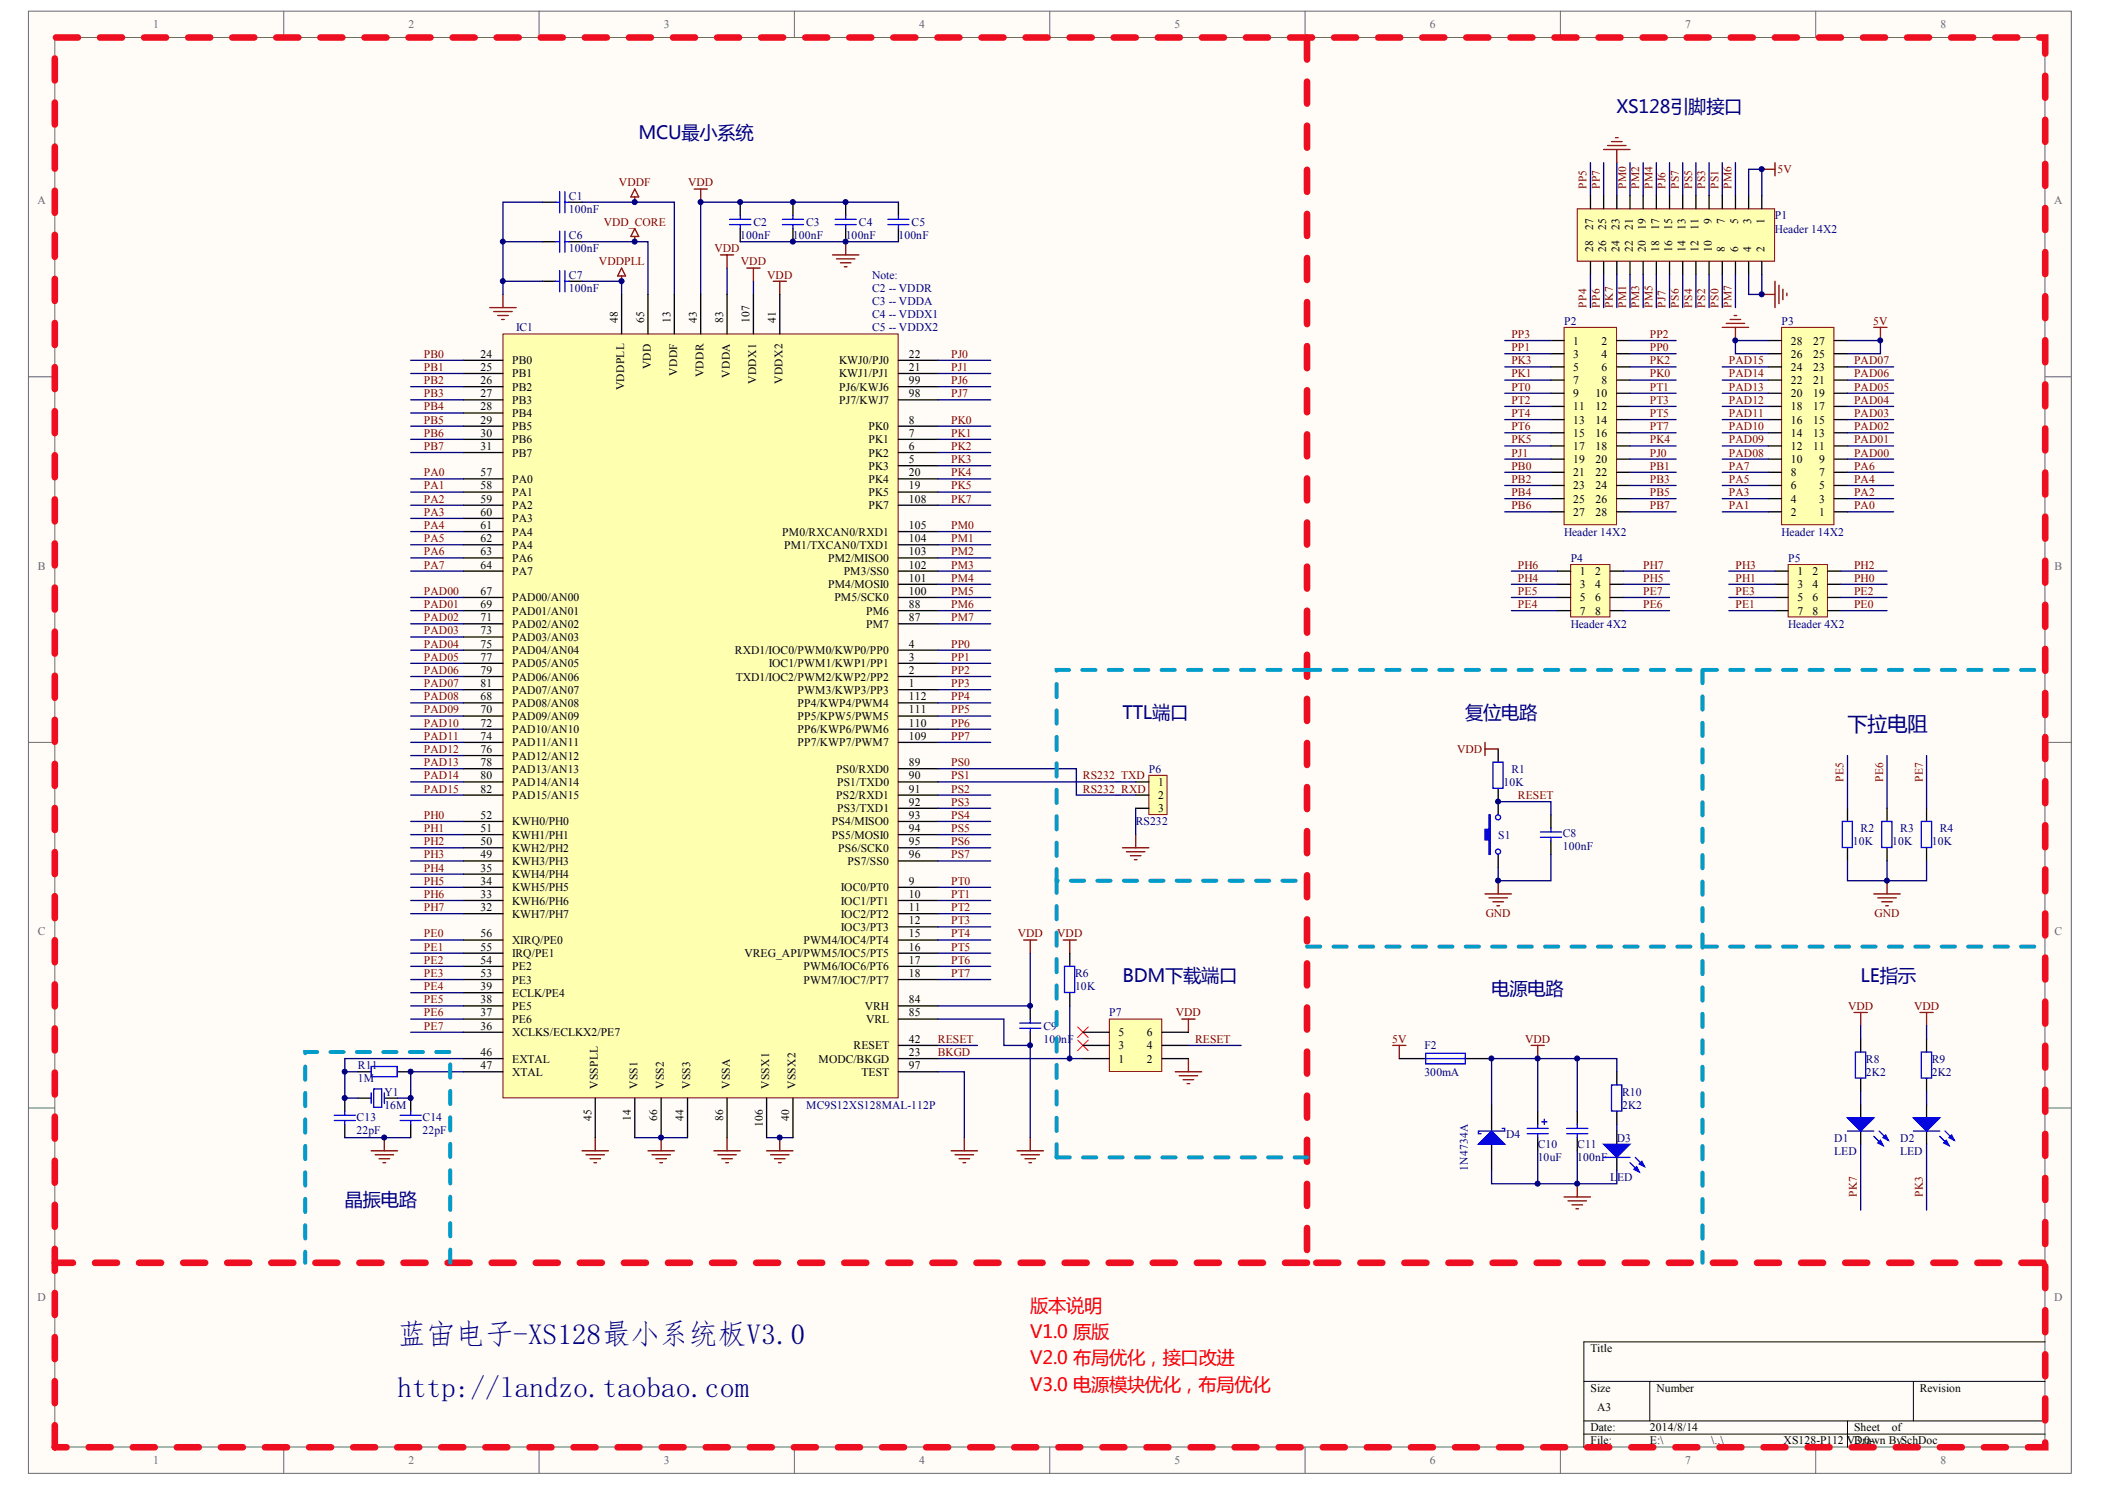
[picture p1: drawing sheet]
<svg xmlns="http://www.w3.org/2000/svg" width="297mm" height="210mm" viewBox="0 0 297 210" stroke-linecap="round" stroke-linejoin="round" font-family="sans-serif">
<defs><g id="words">
<g font-size="4.1" fill="#000080">
<text x="56.1" y="189.6">蓝宙电子-S2最小系统板V.</text>
<text x="74.6" y="189.6">X18</text>
<text x="107.4" y="189.6">30</text>
<text x="56.1" y="197.1">ht:/adotoa.o</text>
<text x="58.2" y="197.1">tp/lnz.abocm</text>
</g>
<text font-size="2.9" fill="#000080" x="260.7" y="103.1">下拉电阻</text>
<g font-size="2.6" fill="#000080">
<text x="228.1" y="15.9">XS128引脚接口</text>
<text x="90.1" y="19.6">MCU最小系统</text>
<text x="158.4" y="101.4">TTL端口</text>
<text x="206.8" y="101.4">复位电路</text>
<text x="158.4" y="138.6">BDM下载端口</text>
<text x="210.5" y="140.4">电源电路</text>
<text x="262.6" y="138.6">LE指示</text>
<text x="48.7" y="170.1">晶振电路</text>
</g>
<g font-size="2.6" fill="#f00">
<text x="145.4" y="185">版本说明</text>
<text x="145.4" y="188.7">V1.0 原版</text>
<text x="145.4" y="192.4">V2.0 布局优化，接口改进</text>
<text x="145.4" y="196.2">V3.0 电源模块优化，布局优化</text>
</g>
<g font-size="1.6" fill="#696969">
<text x="21.6" y="4">1</text>
<text x="57.7" y="4">2</text>
<text x="93.7" y="4">3</text>
<text x="129.7" y="4">4</text>
<text x="165.7" y="4">5</text>
<text x="201.8" y="4">6</text>
<text x="237.8" y="4">7</text>
<text x="273.8" y="4">8</text>
<text x="5.3" y="28.8">A</text>
<text x="289.9" y="28.8">A</text>
<text x="5.3" y="80.4">B</text>
<text x="289.9" y="80.4">B</text>
<text x="5.3" y="132">C</text>
<text x="289.9" y="132">C</text>
<text x="5.3" y="183.5">D</text>
<text x="289.9" y="183.5">D</text>
<text x="21.6" y="206.6">1</text>
<text x="57.7" y="206.6">2</text>
<text x="93.7" y="206.6">3</text>
<text x="129.7" y="206.6">4</text>
<text x="165.7" y="206.6">5</text>
<text x="201.8" y="206.6">6</text>
<text x="237.8" y="206.6">7</text>
<text x="273.8" y="206.6">8</text>
</g>
<g font-size="1.6" fill="#000080">
<text x="80.3" y="28.2">C1</text>
<text x="80.3" y="33.7">C6</text>
<text x="80.3" y="35.6">100nF</text>
<text x="80.3" y="30">100nF</text>
<text x="104.5" y="33.7">100nF</text>
<text x="106.3" y="31.9">C2</text>
<text x="111.9" y="33.7">100nF</text>
<text x="113.8" y="31.9">C3</text>
<text x="119.3" y="33.7">100nF</text>
<text x="121.2" y="31.9">C4</text>
<text x="126.8" y="33.7">100nF</text>
<text x="128.6" y="31.9">C5</text>
<text x="250.5" y="30.9">P1</text>
<text x="250.5" y="32.8">Header 14X2</text>
<text x="80.3" y="39.3">C7</text>
<text x="80.3" y="41.2">100nF</text>
<text x="123.1" y="41.2">C2 -- VDDR</text>
<text x="123.1" y="39.3">Note:</text>
<text x="72.8" y="46.7">IC1</text>
<text x="123.1" y="43">C3 -- VDDA</text>
<text x="123.1" y="44.9">C4 -- VDDX1</text>
<text x="123.1" y="46.7">C5 -- VDDX2</text>
<text x="220.7" y="45.8">P2</text>
<text x="251.4" y="45.8">P3</text>
<text x="220.7" y="75.6">Header 14X2</text>
<text x="251.4" y="75.6">Header 14X2</text>
<text x="221.6" y="79.3">P4</text>
<text x="252.3" y="79.3">P5</text>
<text x="221.6" y="88.6">Header 4X2</text>
<text x="252.3" y="88.6">Header 4X2</text>
<text x="162.1" y="109">P6</text>
<text x="212.2" y="110.9">10K</text>
<text x="213.3" y="109">R1</text>
<text x="160.3" y="116.4">RS232</text>
<text x="211.4" y="118.3">S1</text>
<text x="220.5" y="118.1">C8</text>
<text x="220.5" y="120">100nF</text>
<text x="261.4" y="119.2">10K</text>
<text x="262.6" y="117.4">R2</text>
<text x="267" y="119.2">10K</text>
<text x="268.1" y="117.4">R3</text>
<text x="272.6" y="119.2">10K</text>
<text x="273.7" y="117.4">R4</text>
<text x="151.7" y="137.8">R6</text>
<text x="151.7" y="139.7">10K</text>
<text x="156.5" y="143.4">P7</text>
<text x="147.2" y="145.2">C9</text>
<text x="147.2" y="147.1">100nF</text>
<text x="201" y="148">F2</text>
<text x="263.3" y="149.9">R8</text>
<text x="272.6" y="149.9">R9</text>
<text x="50.5" y="150.8">R11</text>
<text x="50.5" y="152.7">1M</text>
<text x="54.2" y="154.5">Y1</text>
<text x="201" y="151.8">300mA</text>
<text x="228.9" y="154.5">R10</text>
<text x="263.3" y="151.8">2K2</text>
<text x="272.6" y="151.8">2K2</text>
<text x="50.3" y="158.1">C13</text>
<text x="50.3" y="159.9">22pF</text>
<text x="54.2" y="156.4">16M</text>
<text x="59.6" y="158.1">C14</text>
<text x="59.6" y="159.9">22pF</text>
<text x="113.8" y="156.4">MC9S12XS128MAL-112P</text>
<text x="212.5" y="160.5">D4</text>
<text x="217" y="162">C10</text>
<text x="222.6" y="162">C11</text>
<text x="228.1" y="161">D3</text>
<text x="228.9" y="156.4">2K2</text>
<text x="258.8" y="161">D1</text>
<text x="268.1" y="161">D2</text>
<text x="207.1" y="165.1" transform="rotate(-90 207.1 165.1)">1N4734A</text>
<text x="217" y="163.8">10uF</text>
<text x="222.6" y="163.8">100nF</text>
<text x="227.2" y="166.6">LED</text>
<text x="258.8" y="162.9">LED</text>
<text x="268.1" y="162.9">LED</text>
</g>
<g font-size="1.6" fill="#800000">
<text x="87.3" y="26.3">VDDF</text>
<text x="97.1" y="26.3">VDD</text>
<text x="223.9" y="26.7" transform="rotate(-90 223.9 26.7)">PP5</text>
<text x="225.7" y="26.7" transform="rotate(-90 225.7 26.7)">PP7</text>
<text x="229.5" y="26.7" transform="rotate(-90 229.5 26.7)">PM0</text>
<text x="231.3" y="26.7" transform="rotate(-90 231.3 26.7)">PM2</text>
<text x="233.2" y="26.7" transform="rotate(-90 233.2 26.7)">PM4</text>
<text x="235" y="26.7" transform="rotate(-90 235 26.7)">PJ6</text>
<text x="236.9" y="26.7" transform="rotate(-90 236.9 26.7)">PS7</text>
<text x="238.8" y="26.7" transform="rotate(-90 238.8 26.7)">PS5</text>
<text x="240.6" y="26.7" transform="rotate(-90 240.6 26.7)">PS3</text>
<text x="242.5" y="26.7" transform="rotate(-90 242.5 26.7)">PS1</text>
<text x="244.3" y="26.7" transform="rotate(-90 244.3 26.7)">PM6</text>
<text x="250.8" y="24.4">5V</text>
<text x="85.2" y="31.9">VDD_CORE</text>
<text x="100.8" y="35.6">VDD</text>
<text x="84.5" y="37.5">VDDPLL</text>
<text x="104.5" y="37.5">VDD</text>
<text x="108.3" y="39.3">VDD</text>
<text x="213.3" y="47.7">PP3</text>
<text x="223.9" y="43.4" transform="rotate(-90 223.9 43.4)">PP4</text>
<text x="225.7" y="43.4" transform="rotate(-90 225.7 43.4)">PP6</text>
<text x="227.6" y="43.4" transform="rotate(-90 227.6 43.4)">PK7</text>
<text x="229.5" y="43.4" transform="rotate(-90 229.5 43.4)">PM1</text>
<text x="231.3" y="43.4" transform="rotate(-90 231.3 43.4)">PM3</text>
<text x="232.8" y="47.7">PP2</text>
<text x="233.2" y="43.4" transform="rotate(-90 233.2 43.4)">PM5</text>
<text x="235" y="43.4" transform="rotate(-90 235 43.4)">PJ7</text>
<text x="236.9" y="43.4" transform="rotate(-90 236.9 43.4)">PS6</text>
<text x="238.8" y="43.4" transform="rotate(-90 238.8 43.4)">PS4</text>
<text x="240.6" y="43.4" transform="rotate(-90 240.6 43.4)">PS2</text>
<text x="242.5" y="43.4" transform="rotate(-90 242.5 43.4)">PS0</text>
<text x="244.3" y="43.4" transform="rotate(-90 244.3 43.4)">PM7</text>
<text x="264.3" y="45.8">5V</text>
<text x="59.8" y="50.5">PB0</text>
<text x="59.8" y="52.3">PB1</text>
<text x="134.2" y="50.5">PJ0</text>
<text x="134.2" y="52.3">PJ1</text>
<text x="213.3" y="49.5">PP1</text>
<text x="213.3" y="51.4">PK3</text>
<text x="213.3" y="53.3">PK1</text>
<text x="232.8" y="49.5">PP0</text>
<text x="232.8" y="53.3">PK0</text>
<text x="232.8" y="51.4">PK2</text>
<text x="244" y="53.3">PAD14</text>
<text x="244" y="51.4">PAD15</text>
<text x="261.6" y="53.3">PAD06</text>
<text x="261.6" y="51.4">PAD07</text>
<text x="59.8" y="54.2">PB2</text>
<text x="59.8" y="56">PB3</text>
<text x="59.8" y="57.9">PB4</text>
<text x="59.8" y="59.8">PB5</text>
<text x="134.2" y="54.2">PJ6</text>
<text x="134.2" y="56">PJ7</text>
<text x="134.2" y="59.8">PK0</text>
<text x="213.3" y="55.1">PT0</text>
<text x="213.3" y="57">PT2</text>
<text x="213.3" y="58.8">PT4</text>
<text x="232.8" y="55.1">PT1</text>
<text x="232.8" y="57">PT3</text>
<text x="232.8" y="58.8">PT5</text>
<text x="244" y="58.8">PAD11</text>
<text x="244" y="57">PAD12</text>
<text x="244" y="55.1">PAD13</text>
<text x="261.6" y="58.8">PAD03</text>
<text x="261.6" y="57">PAD04</text>
<text x="261.6" y="55.1">PAD05</text>
<text x="59.8" y="61.6">PB6</text>
<text x="59.8" y="63.5">PB7</text>
<text x="134.2" y="61.6">PK1</text>
<text x="134.2" y="63.5">PK2</text>
<text x="134.2" y="65.3">PK3</text>
<text x="213.3" y="60.7">PT6</text>
<text x="213.3" y="62.5">PK5</text>
<text x="213.3" y="64.4">PJ1</text>
<text x="232.8" y="60.7">PT7</text>
<text x="232.8" y="62.5">PK4</text>
<text x="232.8" y="64.4">PJ0</text>
<text x="244" y="64.4">PAD08</text>
<text x="244" y="62.5">PAD09</text>
<text x="244" y="60.7">PAD10</text>
<text x="261.6" y="64.4">PAD00</text>
<text x="261.6" y="62.5">PAD01</text>
<text x="261.6" y="60.7">PAD02</text>
<text x="59.8" y="67.2">PA0</text>
<text x="59.8" y="69">PA1</text>
<text x="59.8" y="70.9">PA2</text>
<text x="134.2" y="67.2">PK4</text>
<text x="134.2" y="69">PK5</text>
<text x="134.2" y="70.9">PK7</text>
<text x="213.3" y="66.3">PB0</text>
<text x="213.3" y="68.1">PB2</text>
<text x="213.3" y="70">PB4</text>
<text x="213.3" y="71.8">PB6</text>
<text x="232.8" y="66.3">PB1</text>
<text x="232.8" y="68.1">PB3</text>
<text x="232.8" y="70">PB5</text>
<text x="232.8" y="71.8">PB7</text>
<text x="244" y="71.8">PA1</text>
<text x="244" y="70">PA3</text>
<text x="244" y="68.1">PA5</text>
<text x="244" y="66.3">PA7</text>
<text x="261.6" y="71.8">PA0</text>
<text x="261.6" y="70">PA2</text>
<text x="261.6" y="68.1">PA4</text>
<text x="261.6" y="66.3">PA6</text>
<text x="59.8" y="72.8">PA3</text>
<text x="59.8" y="74.6">PA4</text>
<text x="59.8" y="76.5">PA5</text>
<text x="134.2" y="74.6">PM0</text>
<text x="134.2" y="76.5">PM1</text>
<text x="59.8" y="78.3">PA6</text>
<text x="59.8" y="80.2">PA7</text>
<text x="59.8" y="83.9">PAD00</text>
<text x="134.2" y="78.3">PM2</text>
<text x="134.2" y="80.2">PM3</text>
<text x="134.2" y="82.1">PM4</text>
<text x="134.2" y="83.9">PM5</text>
<text x="214.2" y="82.1">PH4</text>
<text x="214.2" y="80.2">PH6</text>
<text x="214.2" y="83.9">PE5</text>
<text x="231.9" y="82.1">PH5</text>
<text x="231.9" y="80.2">PH7</text>
<text x="231.9" y="83.9">PE7</text>
<text x="244.9" y="82.1">PH1</text>
<text x="244.9" y="80.2">PH3</text>
<text x="244.9" y="83.9">PE3</text>
<text x="261.6" y="80.2">PH2</text>
<text x="261.6" y="82.1">PH0</text>
<text x="261.6" y="83.9">PE2</text>
<text x="59.8" y="85.8">PAD01</text>
<text x="59.8" y="87.6">PAD02</text>
<text x="59.8" y="89.5">PAD03</text>
<text x="134.2" y="85.8">PM6</text>
<text x="134.2" y="87.6">PM7</text>
<text x="214.2" y="85.8">PE4</text>
<text x="231.9" y="85.8">PE6</text>
<text x="244.9" y="85.8">PE1</text>
<text x="261.6" y="85.8">PE0</text>
<text x="59.8" y="91.4">PAD04</text>
<text x="59.8" y="93.2">PAD05</text>
<text x="59.8" y="95.1">PAD06</text>
<text x="134.2" y="91.4">PP0</text>
<text x="134.2" y="93.2">PP1</text>
<text x="134.2" y="95.1">PP2</text>
<text x="59.8" y="96.9">PAD07</text>
<text x="59.8" y="98.8">PAD08</text>
<text x="59.8" y="100.6">PAD09</text>
<text x="134.2" y="96.9">PP3</text>
<text x="134.2" y="98.8">PP4</text>
<text x="134.2" y="100.6">PP5</text>
<text x="59.8" y="102.5">PAD10</text>
<text x="59.8" y="104.4">PAD11</text>
<text x="59.8" y="106.2">PAD12</text>
<text x="134.2" y="102.5">PP6</text>
<text x="134.2" y="104.4">PP7</text>
<text x="205.6" y="106.2">VDD</text>
<text x="59.8" y="108.1">PAD13</text>
<text x="59.8" y="109.9">PAD14</text>
<text x="59.8" y="111.8">PAD15</text>
<text x="134.2" y="108.1">PS0</text>
<text x="134.2" y="109.9">PS1</text>
<text x="134.2" y="111.8">PS2</text>
<text x="134.2" y="113.7">PS3</text>
<text x="152.8" y="109.9">RS232_TXD</text>
<text x="152.8" y="111.8">RS232_RXD</text>
<text x="214.2" y="112.7">RESET</text>
<text x="260.2" y="110.3" transform="rotate(-90 260.2 110.3)">PE5</text>
<text x="265.7" y="110.3" transform="rotate(-90 265.7 110.3)">PE6</text>
<text x="271.3" y="110.3" transform="rotate(-90 271.3 110.3)">PE7</text>
<text x="59.8" y="115.5">PH0</text>
<text x="59.8" y="117.4">PH1</text>
<text x="59.8" y="119.2">PH2</text>
<text x="134.2" y="115.5">PS4</text>
<text x="134.2" y="117.4">PS5</text>
<text x="134.2" y="119.2">PS6</text>
<text x="59.8" y="121.1">PH3</text>
<text x="59.8" y="122.9">PH4</text>
<text x="59.8" y="124.8">PH5</text>
<text x="134.2" y="121.1">PS7</text>
<text x="134.2" y="124.8">PT0</text>
<text x="59.8" y="126.7">PH6</text>
<text x="59.8" y="128.5">PH7</text>
<text x="134.2" y="126.7">PT1</text>
<text x="134.2" y="128.5">PT2</text>
<text x="134.2" y="130.4">PT3</text>
<text x="209.7" y="129.4">GND</text>
<text x="264.5" y="129.4">GND</text>
<text x="59.8" y="132.2">PE0</text>
<text x="59.8" y="134.1">PE1</text>
<text x="59.8" y="136">PE2</text>
<text x="59.8" y="137.8">PE3</text>
<text x="134.2" y="132.2">PT4</text>
<text x="134.2" y="134.1">PT5</text>
<text x="134.2" y="136">PT6</text>
<text x="134.2" y="137.8">PT7</text>
<text x="143.6" y="132.2">VDD</text>
<text x="149.2" y="132.2">VDD</text>
<text x="59.8" y="139.7">PE4</text>
<text x="59.8" y="141.5">PE5</text>
<text x="59.8" y="143.4">PE6</text>
<text x="165.9" y="143.4">VDD</text>
<text x="260.8" y="142.5">VDD</text>
<text x="270.1" y="142.5">VDD</text>
<text x="59.8" y="145.2">PE7</text>
<text x="132.4" y="147.1">RESET</text>
<text x="132.4" y="149">BKGD</text>
<text x="168.6" y="147.1">RESET</text>
<text x="196.5" y="147.1">5V</text>
<text x="215.2" y="147.1">VDD</text>
<text x="262" y="168.8" transform="rotate(-90 262 168.8)">PK7</text>
<text x="271.3" y="168.8" transform="rotate(-90 271.3 168.8)">PK3</text>
</g>
<g font-size="1.6">
<text x="224.8" y="35.6" transform="rotate(-90 224.8 35.6)">28</text>
<text x="224.8" y="32.4" transform="rotate(-90 224.8 32.4)">27</text>
<text x="226.7" y="35.6" transform="rotate(-90 226.7 35.6)">26</text>
<text x="226.7" y="32.4" transform="rotate(-90 226.7 32.4)">25</text>
<text x="228.5" y="35.6" transform="rotate(-90 228.5 35.6)">24</text>
<text x="228.5" y="32.4" transform="rotate(-90 228.5 32.4)">23</text>
<text x="230.4" y="35.6" transform="rotate(-90 230.4 35.6)">22</text>
<text x="230.4" y="32.4" transform="rotate(-90 230.4 32.4)">21</text>
<text x="232.3" y="35.6" transform="rotate(-90 232.3 35.6)">20</text>
<text x="232.3" y="32.4" transform="rotate(-90 232.3 32.4)">19</text>
<text x="234.1" y="35.6" transform="rotate(-90 234.1 35.6)">18</text>
<text x="234.1" y="32.4" transform="rotate(-90 234.1 32.4)">17</text>
<text x="236" y="35.6" transform="rotate(-90 236 35.6)">16</text>
<text x="236" y="32.4" transform="rotate(-90 236 32.4)">15</text>
<text x="237.8" y="35.6" transform="rotate(-90 237.8 35.6)">14</text>
<text x="237.8" y="32.4" transform="rotate(-90 237.8 32.4)">13</text>
<text x="239.7" y="35.6" transform="rotate(-90 239.7 35.6)">12</text>
<text x="239.7" y="32.4" transform="rotate(-90 239.7 32.4)">11</text>
<text x="241.6" y="35.6" transform="rotate(-90 241.6 35.6)">10</text>
<text x="241.6" y="31.6" transform="rotate(-90 241.6 31.6)">9</text>
<text x="243.4" y="35.6" transform="rotate(-90 243.4 35.6)">8</text>
<text x="243.4" y="31.6" transform="rotate(-90 243.4 31.6)">7</text>
<text x="245.3" y="35.6" transform="rotate(-90 245.3 35.6)">6</text>
<text x="245.3" y="31.6" transform="rotate(-90 245.3 31.6)">5</text>
<text x="247.1" y="35.6" transform="rotate(-90 247.1 35.6)">4</text>
<text x="247.1" y="31.6" transform="rotate(-90 247.1 31.6)">3</text>
<text x="249" y="35.6" transform="rotate(-90 249 35.6)">2</text>
<text x="249" y="31.6" transform="rotate(-90 249 31.6)">1</text>
<text x="87.2" y="45.6" transform="rotate(-90 87.2 45.6)">48</text>
<text x="90.9" y="45.6" transform="rotate(-90 90.9 45.6)">65</text>
<text x="94.6" y="45.6" transform="rotate(-90 94.6 45.6)">13</text>
<text x="98.3" y="45.6" transform="rotate(-90 98.3 45.6)">43</text>
<text x="102" y="45.6" transform="rotate(-90 102 45.6)">83</text>
<text x="105.8" y="45.6" transform="rotate(-90 105.8 45.6)">107</text>
<text x="109.5" y="45.6" transform="rotate(-90 109.5 45.6)">41</text>
<text x="67.8" y="50.5">24</text>
<text x="67.8" y="52.3">25</text>
<text x="72.3" y="51.4">PB0</text>
<text x="72.3" y="53.3">PB1</text>
<text x="91.8" y="52.1" transform="rotate(-90 91.8 52.1)">VDD</text>
<text x="95.5" y="53" transform="rotate(-90 95.5 53)">VDDF</text>
<text x="99.3" y="53.2" transform="rotate(-90 99.3 53.2)">VDDR</text>
<text x="103" y="53.3" transform="rotate(-90 103 53.3)">VDDA</text>
<text x="118.4" y="53.3">KWJ1/PJ1</text>
<text x="118.4" y="51.4">KWJ0/PJ0</text>
<text x="128.3" y="52.3">21</text>
<text x="128.3" y="50.5">22</text>
<text x="222" y="48.6">1</text>
<text x="222" y="50.5">3</text>
<text x="222" y="52.3">5</text>
<text x="226" y="48.6">2</text>
<text x="226" y="50.5">4</text>
<text x="226" y="52.3">6</text>
<text x="252.7" y="52.3">24</text>
<text x="252.7" y="50.5">26</text>
<text x="252.7" y="48.6">28</text>
<text x="255.8" y="52.3">23</text>
<text x="255.8" y="50.5">25</text>
<text x="255.8" y="48.6">27</text>
<text x="67.8" y="54.2">26</text>
<text x="67.8" y="56">27</text>
<text x="67.8" y="57.9">28</text>
<text x="67.8" y="59.8">29</text>
<text x="72.3" y="55.1">PB2</text>
<text x="72.3" y="57">PB3</text>
<text x="72.3" y="58.8">PB4</text>
<text x="88.1" y="55" transform="rotate(-90 88.1 55)">VDDPLL</text>
<text x="106.7" y="54.2" transform="rotate(-90 106.7 54.2)">VDDX1</text>
<text x="110.4" y="54.2" transform="rotate(-90 110.4 54.2)">VDDX2</text>
<text x="118.4" y="57">PJ7/KWJ7</text>
<text x="118.4" y="55.1">PJ6/KWJ6</text>
<text x="128.3" y="59.8">8</text>
<text x="128.3" y="56">98</text>
<text x="128.3" y="54.2">99</text>
<text x="222" y="54.2">7</text>
<text x="222" y="56">9</text>
<text x="222" y="57.9">11</text>
<text x="222" y="59.8">13</text>
<text x="225.2" y="56">10</text>
<text x="225.2" y="57.9">12</text>
<text x="225.2" y="59.8">14</text>
<text x="226" y="54.2">8</text>
<text x="252.7" y="59.8">16</text>
<text x="252.7" y="57.9">18</text>
<text x="252.7" y="56">20</text>
<text x="252.7" y="54.2">22</text>
<text x="255.8" y="59.8">15</text>
<text x="255.8" y="57.9">17</text>
<text x="255.8" y="56">19</text>
<text x="255.8" y="54.2">21</text>
<text x="67.8" y="61.6">30</text>
<text x="67.8" y="63.5">31</text>
<text x="72.3" y="60.7">PB5</text>
<text x="72.3" y="62.5">PB6</text>
<text x="72.3" y="64.4">PB7</text>
<text x="122.6" y="64.4">PK2</text>
<text x="122.6" y="62.5">PK1</text>
<text x="122.6" y="60.7">PK0</text>
<text x="128.3" y="65.3">5</text>
<text x="128.3" y="63.5">6</text>
<text x="128.3" y="61.6">7</text>
<text x="222" y="61.6">15</text>
<text x="222" y="63.5">17</text>
<text x="222" y="65.3">19</text>
<text x="225.2" y="61.6">16</text>
<text x="225.2" y="63.5">18</text>
<text x="225.2" y="65.3">20</text>
<text x="252.7" y="65.3">10</text>
<text x="252.7" y="63.5">12</text>
<text x="252.7" y="61.6">14</text>
<text x="255.8" y="63.5">11</text>
<text x="255.8" y="61.6">13</text>
<text x="256.7" y="65.3">9</text>
<text x="67.8" y="67.2">57</text>
<text x="67.8" y="69">58</text>
<text x="67.8" y="70.9">59</text>
<text x="72.3" y="68.1">PA0</text>
<text x="72.3" y="70">PA1</text>
<text x="72.3" y="71.8">PA2</text>
<text x="122.6" y="66.3">PK3</text>
<text x="122.6" y="70">PK5</text>
<text x="122.6" y="68.1">PK4</text>
<text x="122.6" y="71.8">PK7</text>
<text x="128.3" y="69">19</text>
<text x="128.3" y="67.2">20</text>
<text x="128.3" y="70.9">108</text>
<text x="222" y="67.2">21</text>
<text x="222" y="69">23</text>
<text x="222" y="70.9">25</text>
<text x="225.2" y="67.2">22</text>
<text x="225.2" y="69">24</text>
<text x="225.2" y="70.9">26</text>
<text x="252.7" y="70.9">4</text>
<text x="252.7" y="69">6</text>
<text x="252.7" y="67.2">8</text>
<text x="256.7" y="70.9">3</text>
<text x="256.7" y="69">5</text>
<text x="256.7" y="67.2">7</text>
<text x="67.8" y="72.8">60</text>
<text x="67.8" y="74.6">61</text>
<text x="67.8" y="76.5">62</text>
<text x="72.3" y="73.7">PA3</text>
<text x="72.3" y="75.6">PA4</text>
<text x="72.3" y="77.4">PA4</text>
<text x="110.4" y="75.6">PM0/RXCAN0/RXD1</text>
<text x="110.7" y="77.4">PM1/TXCAN0/TXD1</text>
<text x="128.3" y="76.5">104</text>
<text x="128.3" y="74.6">105</text>
<text x="222" y="72.8">27</text>
<text x="225.2" y="72.8">28</text>
<text x="252.7" y="72.8">2</text>
<text x="256.7" y="72.8">1</text>
<text x="67.8" y="78.3">63</text>
<text x="67.8" y="80.2">64</text>
<text x="67.8" y="83.9">67</text>
<text x="72.3" y="79.3">PA6</text>
<text x="72.3" y="81.1">PA7</text>
<text x="116.9" y="83">PM4/MOSI0</text>
<text x="116.9" y="79.3">PM2/MISO0</text>
<text x="119.1" y="81.1">PM3/SS0</text>
<text x="128.3" y="83.9">100</text>
<text x="128.3" y="82.1">101</text>
<text x="128.3" y="80.2">102</text>
<text x="128.3" y="78.3">103</text>
<text x="222.9" y="81.1">1</text>
<text x="222.9" y="83">3</text>
<text x="225.1" y="81.1">2</text>
<text x="225.1" y="83">4</text>
<text x="253.6" y="81.1">1</text>
<text x="253.6" y="83">3</text>
<text x="255.8" y="81.1">2</text>
<text x="255.8" y="83">4</text>
<text x="67.8" y="85.8">69</text>
<text x="67.8" y="87.6">71</text>
<text x="67.8" y="89.5">73</text>
<text x="72.3" y="84.8">PAD00/AN00</text>
<text x="72.3" y="86.7">PAD01/AN01</text>
<text x="72.3" y="88.6">PAD02/AN02</text>
<text x="117.7" y="84.8">PM5/SCK0</text>
<text x="122.2" y="88.6">PM7</text>
<text x="122.2" y="86.7">PM6</text>
<text x="128.3" y="87.6">87</text>
<text x="128.3" y="85.8">88</text>
<text x="222.9" y="84.8">5</text>
<text x="222.9" y="86.7">7</text>
<text x="225.1" y="84.8">6</text>
<text x="225.1" y="86.7">8</text>
<text x="253.6" y="84.8">5</text>
<text x="253.6" y="86.7">7</text>
<text x="255.8" y="84.8">6</text>
<text x="255.8" y="86.7">8</text>
<text x="67.8" y="91.4">75</text>
<text x="67.8" y="93.2">77</text>
<text x="67.8" y="95.1">79</text>
<text x="72.3" y="90.4">PAD03/AN03</text>
<text x="72.3" y="92.3">PAD04/AN04</text>
<text x="72.3" y="94.1">PAD05/AN05</text>
<text x="72.3" y="96">PAD06/AN06</text>
<text x="103.7" y="92.3">RXD1/IOC0/PWM0/KWP0/PP0</text>
<text x="103.8" y="96">TXD1/IOC2/PWM2/KWP2/PP2</text>
<text x="108.5" y="94.1">IOC1/PWM1/KWP1/PP1</text>
<text x="128.3" y="95.1">2</text>
<text x="128.3" y="93.2">3</text>
<text x="128.3" y="91.4">4</text>
<text x="67.8" y="98.8">68</text>
<text x="67.8" y="100.6">70</text>
<text x="67.8" y="96.9">81</text>
<text x="72.3" y="99.7">PAD08/AN08</text>
<text x="72.3" y="101.6">PAD09/AN09</text>
<text x="72.3" y="97.9">PAD07/AN07</text>
<text x="112.5" y="97.9">PWM3/KWP3/PP3</text>
<text x="112.5" y="101.6">PP5/KPW5/PWM5</text>
<text x="112.5" y="99.7">PP4/KWP4/PWM4</text>
<text x="128.3" y="96.9">1</text>
<text x="128.3" y="100.6">111</text>
<text x="128.3" y="98.8">112</text>
<text x="67.8" y="102.5">72</text>
<text x="67.8" y="104.4">74</text>
<text x="67.8" y="106.2">76</text>
<text x="72.3" y="103.4">PAD10/AN10</text>
<text x="72.3" y="105.3">PAD11/AN11</text>
<text x="72.3" y="107.1">PAD12/AN12</text>
<text x="112.5" y="105.3">PP7/KWP7/PWM7</text>
<text x="112.5" y="103.4">PP6/KWP6/PWM6</text>
<text x="128.3" y="104.4">109</text>
<text x="128.3" y="102.5">110</text>
<text x="67.8" y="108.1">78</text>
<text x="67.8" y="109.9">80</text>
<text x="67.8" y="111.8">82</text>
<text x="72.3" y="109">PAD13/AN13</text>
<text x="72.3" y="110.9">PAD14/AN14</text>
<text x="72.3" y="112.7">PAD15/AN15</text>
<text x="118" y="109">PS0/RXD0</text>
<text x="118" y="112.7">PS2/RXD1</text>
<text x="118.1" y="110.9">PS1/TXD0</text>
<text x="128.3" y="108.1">89</text>
<text x="128.3" y="109.9">90</text>
<text x="128.3" y="111.8">91</text>
<text x="128.3" y="113.7">92</text>
<text x="163.4" y="110.9">1</text>
<text x="163.4" y="112.7">2</text>
<text x="67.8" y="119.2">50</text>
<text x="67.8" y="117.4">51</text>
<text x="67.8" y="115.5">52</text>
<text x="72.3" y="118.3">KWH1/PH1</text>
<text x="72.3" y="116.4">KWH0/PH0</text>
<text x="117.4" y="116.4">PS4/MISO0</text>
<text x="117.4" y="118.3">PS5/MOSI0</text>
<text x="118.1" y="114.6">PS3/TXD1</text>
<text x="128.3" y="115.5">93</text>
<text x="128.3" y="117.4">94</text>
<text x="128.3" y="119.2">95</text>
<text x="163.4" y="114.6">3</text>
<text x="67.8" y="124.8">34</text>
<text x="67.8" y="122.9">35</text>
<text x="67.8" y="121.1">49</text>
<text x="72.3" y="125.7">KWH5/PH5</text>
<text x="72.3" y="123.9">KWH4/PH4</text>
<text x="72.3" y="122">KWH3/PH3</text>
<text x="72.3" y="120.2">KWH2/PH2</text>
<text x="118.3" y="120.2">PS6/SCK0</text>
<text x="118.7" y="125.7">IOC0/PT0</text>
<text x="119.6" y="122">PS7/SS0</text>
<text x="128.3" y="124.8">9</text>
<text x="128.3" y="121.1">96</text>
<text x="67.8" y="128.5">32</text>
<text x="67.8" y="126.7">33</text>
<text x="72.3" y="129.5">KWH7/PH7</text>
<text x="72.3" y="127.6">KWH6/PH6</text>
<text x="118.7" y="127.6">IOC1/PT1</text>
<text x="118.7" y="129.5">IOC2/PT2</text>
<text x="118.7" y="131.3">IOC3/PT3</text>
<text x="128.3" y="126.7">10</text>
<text x="128.3" y="128.5">11</text>
<text x="128.3" y="130.4">12</text>
<text x="67.8" y="137.8">53</text>
<text x="67.8" y="136">54</text>
<text x="67.8" y="134.1">55</text>
<text x="67.8" y="132.2">56</text>
<text x="72.3" y="136.9">PE2</text>
<text x="72.3" y="135">IRQ/PE1</text>
<text x="72.3" y="133.2">XIRQ/PE0</text>
<text x="105.1" y="135">VREG_API/PWM5/IOC5/PT5</text>
<text x="113.4" y="133.2">PWM4/IOC4/PT4</text>
<text x="113.4" y="136.9">PWM6/IOC6/PT6</text>
<text x="128.3" y="132.2">15</text>
<text x="128.3" y="134.1">16</text>
<text x="128.3" y="136">17</text>
<text x="128.3" y="137.8">18</text>
<text x="67.8" y="143.4">37</text>
<text x="67.8" y="141.5">38</text>
<text x="67.8" y="139.7">39</text>
<text x="72.3" y="142.5">PE5</text>
<text x="72.3" y="140.6">ECLK/PE4</text>
<text x="72.3" y="138.7">PE3</text>
<text x="113.4" y="138.7">PWM7/IOC7/PT7</text>
<text x="122.1" y="142.5">VRH</text>
<text x="128.3" y="141.5">84</text>
<text x="128.3" y="143.4">85</text>
<text x="67.8" y="145.2">36</text>
<text x="67.8" y="149">46</text>
<text x="72.3" y="146.2">XCLKS/ECLKX2/PE7</text>
<text x="72.3" y="144.3">PE6</text>
<text x="72.3" y="149.9">EXTAL</text>
<text x="115.5" y="149.9">MODC/BKGD</text>
<text x="120.5" y="148">RESET</text>
<text x="122.2" y="144.3">VRL</text>
<text x="128.3" y="149">23</text>
<text x="128.3" y="147.1">42</text>
<text x="157.8" y="149.9">1</text>
<text x="157.8" y="148">3</text>
<text x="157.8" y="146.2">5</text>
<text x="161.8" y="149.9">2</text>
<text x="161.8" y="148">4</text>
<text x="161.8" y="146.2">6</text>
<text x="67.8" y="150.8">47</text>
<text x="72.3" y="151.8">XTAL</text>
<text x="84.4" y="153.6" transform="rotate(-90 84.4 153.6)">VSSPLL</text>
<text x="90" y="153.6" transform="rotate(-90 90 153.6)">VSS1</text>
<text x="93.7" y="153.6" transform="rotate(-90 93.7 153.6)">VSS2</text>
<text x="97.4" y="153.6" transform="rotate(-90 97.4 153.6)">VSS3</text>
<text x="103" y="153.6" transform="rotate(-90 103 153.6)">VSSA</text>
<text x="108.6" y="153.6" transform="rotate(-90 108.6 153.6)">VSSX1</text>
<text x="112.3" y="153.6" transform="rotate(-90 112.3 153.6)">VSSX2</text>
<text x="121.6" y="151.8">TEST</text>
<text x="128.3" y="150.8">97</text>
<text x="83.4" y="158.1" transform="rotate(-90 83.4 158.1)">45</text>
<text x="89" y="158.1" transform="rotate(-90 89 158.1)">14</text>
<text x="92.7" y="158.1" transform="rotate(-90 92.7 158.1)">66</text>
<text x="96.5" y="158.1" transform="rotate(-90 96.5 158.1)">44</text>
<text x="102" y="158.1" transform="rotate(-90 102 158.1)">86</text>
<text x="107.6" y="158.9" transform="rotate(-90 107.6 158.9)">106</text>
<text x="111.3" y="158.1" transform="rotate(-90 111.3 158.1)">40</text>
<text x="224.4" y="190.7">Title</text>
<text x="224.4" y="196.3">Size</text>
<text x="233.7" y="196.3">Number</text>
<text x="270.9" y="196.3">Revision</text>
<text x="224.4" y="201.9">Date:</text>
<text x="224.4" y="203.8">File:</text>
<text x="225.4" y="199.1">A3</text>
<text x="232.8" y="201.9">2014/8/14</text>
<text x="232.8" y="203.8">E:\</text>
<text x="241.5" y="203.8">\..\</text>
<text x="251.7" y="203.8">XS128-P112 V3.0-</text>
<text x="261.6" y="201.9">Sheet</text>
<text x="261.6" y="203.8">Drawn By.SchDoc</text>
<text x="267" y="201.9">of</text>
<text x="268.4" y="203.8">:</text>
</g>
</g></defs>
<g fill="#fffcf8" stroke="#696969" stroke-width=".14">
<path d="M4 1.6h288.3v206.2h-288.3z"/>
<path d="M7.7 5.3h280.9v198.8h-280.9z"/>
</g>
<g fill="none" stroke="#696969" stroke-width=".14">
<path d="M40 1.6v3.7M76.1 1.6v3.7M112.1 1.6v3.7M148.1 1.6v3.7M184.2 1.6v3.7M220.2 1.6v3.7M256.2 1.6v3.7M4 53.1h3.7M288.6 53.1h3.7M4 104.7h3.7M288.6 104.7h3.7M4 156.3h3.7"/>
<path d="M288.6 156.3h3.7M40 204.2v3.7M76.1 204.2v3.7M112.1 204.2v3.7M148.1 204.2v3.7M184.2 204.2v3.7M220.2 204.2v3.7M256.2 204.2v3.7"/>
</g>
<path d="M223.5 194.9h65.1M232.8 194.9v5.5M270 194.9v5.5M288.6 189.3h-65.1v14.9M223.5 200.4h65.1M223.5 202.3h65.1M260.7 200.4v3.8" fill="none" stroke="#000" stroke-width=".14"/>
<g fill="none" stroke="#800000" stroke-width=".19">
<path d="M87.7 37.8l.6 1.1h-1.1zM87.7 38.9v.8M89.6 32.2l.5 1.2h-1.1zM89.6 27.8v.7M89.6 33.4v.7M89.6 26.7l.5 1.1h-1.1zM97.9 26.7h1.9M98.9 26.7v1.8M101.7 36h1.8M102.6 36v1.8M105.4 37.8h1.8M106.3 37.8v1.9"/>
<path d="M109.1 39.7h1.9M110 39.7v1.8M117.5 36h3.7M118 36.5h2.6M118.6 37.1h1.5M119.2 37.6h.3M119.3 34.1v1.9M69.1 43.4h3.7M69.7 43.9h2.6M70.2 44.5h1.5M70.8 45.1h.4M71 41.5v1.9"/>
<path d="M144.4 132.6h1.9M145.4 132.6v1.9M150 132.6h1.9M151 132.6v1.9M165.8 151.2h3.8M166.4 151.7h2.6M166.8 143.8h1.8M167 152.3h1.4M167.5 152.9h.4M167.7 143.8v1.8M167.7 149.3v1.9M216.1 147.5h1.8"/>
<path d="M217 147.5v1.8M52.4 162.3h3.7M52.9 162.9h2.6M53.5 163.5h1.5M54 164h.4M54.2 160.5v1.8M82.1 162.3h3.8M82.7 162.9h2.6M83.3 163.5h1.4M83.8 164h.4M84 160.5v1.8M91.4 162.3h3.8"/>
<path d="M92 162.9h2.6M92.6 163.5h1.4M93.1 164h.4M93.3 160.5v1.8M100.7 162.3h3.8M101.3 162.9h2.6M101.9 163.5h1.4M102.4 164h.4M102.6 160.5v1.8M108.2 162.3h3.7M108.7 162.9h2.6M109.3 163.5h1.5"/>
<path d="M109.9 164h.3M110 160.5v1.8M134.2 162.3h3.7M134.8 162.9h2.6M135.3 163.5h1.5M135.9 164h.4M136.1 160.5v1.8M143.5 162.3h3.7M144.1 162.9h2.6M144.6 163.5h1.5M145.2 164h.4M145.4 160.5v1.8"/>
<path d="M220.7 168.8h3.7M221.3 169.4h2.6M221.8 170h1.5M222.4 170.5h.4M222.6 167v1.8"/>
</g>
<g fill="none" stroke="#000080" stroke-width=".19">
<path d="M71 34.1h5.6M71 39.7h5.6M76.6 28.5h-5.6v13M82.1 39.7h5.6v1.8M82.1 28.5h13.1v13M82.1 34.1h9.3v7.4M102.6 37.8v3.7M104.5 34.1h22.3M106.3 39.7v1.8M126.8 28.5h-27.9v13M48.7 151.2h1.8M65.4 149.3h-16.7v5.6h1.8"/>
<path d="M132.4 151.2h3.7v9.3M132.4 147.5h5.5M132.4 149.3h20.4M151 141.9v7.4M48.7 160.5h9.3M89.6 160.5h7.4M108.2 160.5h3.7"/>
</g>
<g fill="none" stroke="#000" stroke-width=".19">
<path d="M76.6 39.7h1.8M76.6 34.1h1.8M76.6 28.5h1.8M80.3 39.7h1.8M80.3 34.1h1.8M80.3 28.5h1.8M104.5 28.5v1.9M104.5 32.2v1.9M111.9 28.5v1.9M111.9 32.2v1.9M119.3 28.5v1.9M119.3 32.2v1.9"/>
<path d="M126.8 28.5v1.9M126.8 32.2v1.9M151 134.5v1.8M48.7 154.9v1.9M48.7 158.6v1.9M50.5 151.2h1.9M50.5 154.9h1.9M54.2 154.9h1.9M56.1 151.2h1.9M58 154.9v1.9M58 158.6v1.9M145.4 141.9v1.9"/>
<path d="M145.4 145.6v1.9M151 140v1.9M217 156.8v1.8M222.6 156.8v1.8M228.1 151.2v1.8M228.1 156.8v1.8M228.1 159.6v1.8M217 160.5v1.8M222.6 160.5v1.8M228.1 163.3v1.8"/>
</g>
<g fill="none" stroke="#00f" stroke-width=".19">
<path d="M78.4 39.7h.6M78.4 34.1h.6M78.4 28.5h.6M79 27v3M79 32.6v3M79 38.2v3M79.7 27v3M79.7 32.6v3M79.7 38.2v3M79.7 39.7h.6M79.7 34.1h.6M79.7 28.5h.6"/>
<path d="M103 31.7h2.9M103 30.9h2.9M104.5 30.4v.5M104.5 31.7v.5M110.4 31.7h3M110.4 30.9h3M111.9 30.4v.5M111.9 31.7v.5M117.8 31.7h3M117.8 30.9h3M119.3 30.4v.5M119.3 31.7v.5"/>
<path d="M125.3 31.7h3M125.3 30.9h3M126.8 30.4v.5M126.8 31.7v.5M150.2 136.3h1.4v3.7h-1.4zM47.2 157.3h2.9M47.2 158.1h2.9M48.7 156.8v.5M48.7 158.1v.5M52.4 150.4h3.6v1.5h-3.6zM52.4 154.2v1.4M52.7 153.6h1.2v2.6h-1.2z"/>
<path d="M54.2 154.2v1.4M56.5 157.3h2.9M56.5 158.1h2.9M58 156.8v.5M58 158.1v.5M143.9 144.3h3M143.9 145.1h3M145.4 143.8v.5M145.4 145.1v.5M215.5 159.2h3M215.5 159.9h3M217 158.6v.6"/>
<path d="M217 159.9v.6M217.5 158.3h.8M217.9 157.9v.7M221.1 159.2h3M221.1 159.9h3M222.6 158.6v.6M222.6 159.9v.6M227.4 153h1.5v3.7h-1.5zM226.3 163.3h3.7M230 164l1.3 1.3M230.8 163.3l1.3 1.3"/>
</g>
<path d="M152.1 144.9l1.5 1.5M152.1 146.7l1.5 1.5M153.6 144.9l-1.5 1.5M153.6 146.7l-1.5 1.5" fill="none" stroke="#f00" stroke-width=".14"/>
<g fill="#00f" stroke="#00f" stroke-width=".19">
<path d="M226.3 161.4h3.7l-1.9 1.9z"/>
<path d="M230.6 164.9l.3-.3 .4 .7z"/>
<path d="M231.3 164.2l.4-.4 .4 .8z"/>
</g>
<path d="M162.1 109.4h2.6v5.5h-2.6z" fill="#ffffb0" stroke="#800000" stroke-width=".14"/>
<path d="M160.3 110.3h1.8M160.3 112.2h1.8M160.3 114h1.8M262.6 146.5v1.9M262.6 152.1v1.9M262.6 155.8v1.9M262.6 159.6v1.8M271.9 146.5v1.9M271.9 152.1v1.9M271.9 155.8v1.9M271.9 159.6v1.8" fill="none" stroke="#000" stroke-width=".19"/>
<path d="M158.4 119.6h3.7M160.3 117.7v1.9M159 120.2h2.6M159.5 120.7h1.5M160.1 121.3h.3M261.6 142.8h1.9M262.6 142.8v1.9M270.9 142.8h1.9M271.9 142.8v1.9" fill="none" stroke="#800000" stroke-width=".19"/>
<path d="M132.4 110.3h27.9M160.3 114v3.7M228.1 158.6v1M262.6 144.7v1.8M262.6 154v1.8M271.9 144.7v1.8M271.9 154v1.8M217 162.3v4.7h11.1v-1.9M222.6 162.3v4.7M262.6 161.4v9.3M271.9 161.4v9.3" fill="none" stroke="#000080" stroke-width=".19"/>
<path d="M260.7 159.6h3.7M261.8 148.4h1.5v3.7h-1.5zM265.2 159.6l1.3 1.3M270 159.6h3.7M271.1 148.4h1.5v3.7h-1.5zM274.5 159.6l1.3 1.3M264.4 160.3l1.3 1.3M273.7 160.3l1.3 1.3" fill="none" stroke="#00f" stroke-width=".19"/>
<g fill="#00f" stroke="#00f" stroke-width=".19">
<path d="M260.7 157.7h3.7l-1.8 1.9z"/>
<path d="M265 161.2l.4-.3 .3 .7z"/>
<path d="M265.7 160.5l.4-.4 .4 .8z"/>
<path d="M270 157.7h3.7l-1.8 1.9z"/>
<path d="M274.3 161.2l.4-.3 .3 .7z"/>
<path d="M275 160.5l.4-.4 .4 .8z"/>
</g>
<path d="M71 47.1h55.7v107.8h-55.7z" fill="#ffffb0" stroke="#800000" stroke-width=".14"/>
<g fill="none" stroke="#000" stroke-width=".19">
<path d="M65.4 52.7h5.6M65.4 50.8h5.6M65.4 54.5h5.6M65.4 56.4h5.6M65.4 58.3h5.6M87.7 41.5v5.6M91.4 41.5v5.6M95.2 41.5v5.6M98.9 41.5v5.6M102.6 41.5v5.6M106.3 41.5v5.6M110 41.5v5.6"/>
<path d="M126.8 52.7h5.6M126.8 50.8h5.6M126.8 54.5h5.6M126.8 56.4h5.6M65.4 63.8h5.6M65.4 62h5.6M65.4 60.1h5.6M65.4 69.4h5.6M65.4 67.6h5.6M65.4 71.3h5.6M65.4 73.1h5.6M65.4 75h5.6"/>
<path d="M65.4 76.8h5.6M65.4 78.7h5.6M126.8 65.7h5.6M126.8 63.8h5.6M126.8 62h5.6M126.8 60.1h5.6M126.8 69.4h5.6M126.8 67.6h5.6M126.8 71.3h5.6M126.8 75h5.6M126.8 76.8h5.6M126.8 78.7h5.6"/>
<path d="M65.4 97.3h5.6M65.4 95.4h5.6M65.4 93.6h5.6M65.4 91.7h5.6M65.4 80.6h5.6M65.4 84.3h5.6M65.4 99.1h5.6M65.4 86.1h5.6M65.4 88h5.6M65.4 89.9h5.6M126.8 97.3h5.6M126.8 95.4h5.6"/>
<path d="M126.8 93.6h5.6M126.8 91.7h5.6M126.8 80.6h5.6M126.8 84.3h5.6M126.8 99.1h5.6M126.8 86.1h5.6M126.8 88h5.6M126.8 82.4h5.6M65.4 119.6h5.6M65.4 117.7h5.6M65.4 115.9h5.6M65.4 101h5.6"/>
<path d="M65.4 102.9h5.6M65.4 104.7h5.6M65.4 106.6h5.6M65.4 108.4h5.6M65.4 110.3h5.6M65.4 112.2h5.6M126.8 119.6h5.6M126.8 117.7h5.6M126.8 115.9h5.6M126.8 101h5.6M126.8 102.9h5.6M126.8 104.7h5.6"/>
<path d="M126.8 108.4h5.6M126.8 110.3h5.6M126.8 112.2h5.6M126.8 114h5.6M65.4 125.2h5.6M65.4 127h5.6M65.4 128.9h5.6M65.4 132.6h5.6M65.4 134.5h5.6M65.4 136.3h5.6M65.4 138.2h5.6M65.4 123.3h5.6"/>
<path d="M65.4 121.5h5.6M126.8 125.2h5.6M126.8 127h5.6M126.8 128.9h5.6M126.8 130.7h5.6M126.8 132.6h5.6M126.8 134.5h5.6M126.8 136.3h5.6M126.8 138.2h5.6M126.8 121.5h5.6M65.4 149.3h5.6M65.4 145.6h5.6"/>
<path d="M65.4 143.8h5.6M65.4 141.9h5.6M65.4 140h5.6M65.4 151.2h5.6M84 154.9v5.6M89.6 154.9v5.6M93.3 154.9v5.6M97 154.9v5.6M102.6 154.9v5.6M108.2 154.9v5.6M111.9 154.9v5.6M126.8 149.3h5.6"/>
<path d="M126.8 143.8h5.6M126.8 141.9h5.6M126.8 147.5h5.6M126.8 151.2h5.6"/>
</g>
<path d="M250.5 39.7v3.7M248.6 41.5h1.9M251 40.2v2.6M251.6 40.8v1.5M252.1 41.3v.4" fill="none" stroke="#800000" stroke-width=".19"/>
<g fill="none" stroke="#000080" stroke-width=".19">
<path d="M224.4 22.9v4.7M226.3 22.9v4.7M228.1 22.9v4.7M230 22.9v4.7M231.9 22.9v4.7M233.7 22.9v4.7M235.6 22.9v4.7M237.4 22.9v4.7M239.3 22.9v4.7M241.2 22.9v4.7M243 22.9v4.7M244.9 22.9v4.7"/>
<path d="M58 56.4h7.4M58 58.3h7.4M58 54.5h7.4M58 52.7h7.4M58 50.8h7.4M132.4 56.4h7.4M132.4 54.5h7.4M132.4 52.7h7.4M132.4 50.8h7.4M58 78.7h7.4M58 76.8h7.4M58 75h7.4"/>
<path d="M58 71.3h7.4M58 69.4h7.4M58 67.6h7.4M58 63.8h7.4M58 62h7.4M58 60.1h7.4M58 73.1h7.4M132.4 78.7h7.4M132.4 76.8h7.4M132.4 75h7.4M132.4 71.3h7.4M132.4 69.4h7.4"/>
<path d="M132.4 67.6h7.4M132.4 65.7h7.4M132.4 63.8h7.4M132.4 62h7.4M132.4 60.1h7.4M58 88h7.4M58 86.1h7.4M58 84.3h7.4M58 80.6h7.4M58 99.1h7.4M58 97.3h7.4M58 95.4h7.4"/>
<path d="M58 93.6h7.4M58 91.7h7.4M58 89.9h7.4M132.4 88h7.4M132.4 86.1h7.4M132.4 84.3h7.4M132.4 82.4h7.4M132.4 80.6h7.4M132.4 99.1h7.4M132.4 97.3h7.4M132.4 95.4h7.4M132.4 93.6h7.4"/>
<path d="M132.4 91.7h7.4M58 104.7h7.4M58 102.9h7.4M58 101h7.4M58 119.6h7.4M58 117.7h7.4M58 115.9h7.4M58 112.2h7.4M58 110.3h7.4M58 108.4h7.4M58 106.6h7.4M132.4 108.4h19.5v3.8h8.4"/>
<path d="M132.4 104.7h7.4M132.4 102.9h7.4M132.4 101h7.4M132.4 119.6h7.4M132.4 117.7h7.4M132.4 115.9h7.4M132.4 112.2h7.4M132.4 114h7.4M58 138.2h7.4M58 136.3h7.4M58 134.5h7.4M58 132.6h7.4"/>
<path d="M58 128.9h7.4M58 127h7.4M58 125.2h7.4M58 123.3h7.4M58 121.5h7.4M132.4 138.2h7.4M132.4 136.3h7.4M132.4 134.5h7.4M132.4 132.6h7.4M132.4 130.7h7.4M132.4 128.9h7.4M132.4 127h7.4"/>
<path d="M132.4 125.2h7.4M132.4 121.5h7.4M58 140h7.4"/>
</g>
<path d="M220.7 46.2h7.4v27.8h-7.4z" fill="#ffffb0" stroke="#800000" stroke-width=".14"/>
<g fill="none" stroke="#000" stroke-width=".19">
<path d="M218.8 48h1.9M218.8 49.9h1.9M218.8 51.8h1.9M218.8 53.6h1.9M218.8 55.5h1.9M218.8 57.3h1.9M218.8 59.2h1.9M228.1 48h1.9M228.1 49.9h1.9M228.1 51.8h1.9M228.1 53.6h1.9M228.1 55.5h1.9"/>
<path d="M228.1 57.3h1.9M228.1 59.2h1.9M218.8 61h1.9M218.8 62.9h1.9M218.8 64.8h1.9M218.8 66.6h1.9M218.8 68.5h1.9M218.8 70.3h1.9M218.8 72.2h1.9M228.1 61h1.9M228.1 62.9h1.9M228.1 64.8h1.9"/>
<path d="M228.1 66.6h1.9M228.1 68.5h1.9M228.1 70.3h1.9M228.1 72.2h1.9"/>
</g>
<path d="M222.6 29.5h27.8v7.3h-27.8z" fill="#ffffb0" stroke="#800000" stroke-width=".14"/>
<g fill="none" stroke="#000" stroke-width=".19">
<path d="M224.4 27.6v1.9M224.4 36.9v1.8M226.3 27.6v1.9M226.3 36.9v1.8M228.1 27.6v1.9M228.1 36.9v1.8M230 27.6v1.9M230 36.9v1.8M231.9 27.6v1.9M231.9 36.9v1.8M233.7 27.6v1.9M233.7 36.9v1.8"/>
<path d="M235.6 27.6v1.9M235.6 36.9v1.8M237.4 27.6v1.9M237.4 36.9v1.8M239.3 27.6v1.9M239.3 36.9v1.8M241.2 27.6v1.9M241.2 36.9v1.8M243 27.6v1.9M243 36.9v1.8M244.9 27.6v1.9M244.9 36.9v1.8"/>
<path d="M246.7 27.6v1.9M246.7 36.9v1.8M248.6 27.6v1.9M248.6 36.9v1.8"/>
</g>
<path d="M251.4 46.2h7.4v27.8h-7.4z" fill="#ffffb0" stroke="#800000" stroke-width=".14"/>
<g fill="none" stroke="#000" stroke-width=".19">
<path d="M249.5 59.2h1.9M249.5 57.3h1.9M249.5 55.5h1.9M249.5 53.6h1.9M249.5 51.8h1.9M249.5 49.9h1.9M249.5 48h1.9M258.8 59.2h1.9M258.8 57.3h1.9M258.8 55.5h1.9M258.8 53.6h1.9M258.8 51.8h1.9"/>
<path d="M258.8 49.9h1.9M258.8 48h1.9M249.5 72.2h1.9M249.5 70.3h1.9M249.5 68.5h1.9M249.5 66.6h1.9M249.5 64.8h1.9M249.5 62.9h1.9M249.5 61h1.9M258.8 72.2h1.9M258.8 70.3h1.9M258.8 68.5h1.9"/>
<path d="M258.8 66.6h1.9M258.8 64.8h1.9M258.8 62.9h1.9M258.8 61h1.9"/>
</g>
<path d="M221.6 79.6h5.6v7.4h-5.6z" fill="#ffffb0" stroke="#800000" stroke-width=".14"/>
<path d="M219.8 80.6h1.8M219.8 82.4h1.8M219.8 84.3h1.8M219.8 86.1h1.8M227.2 80.6h1.9M227.2 82.4h1.9M227.2 84.3h1.9M227.2 86.1h1.9" fill="none" stroke="#000" stroke-width=".19"/>
<path d="M252.3 79.6h5.6v7.4h-5.6z" fill="#ffffb0" stroke="#800000" stroke-width=".14"/>
<g fill="none" stroke="#000" stroke-width=".19">
<path d="M250.5 80.6h1.8M250.5 82.4h1.8M250.5 84.3h1.8M250.5 86.1h1.8M257.9 80.6h1.9M257.9 82.4h1.9M257.9 84.3h1.9M257.9 86.1h1.9M211.4 105.7v1.8M211.4 111.2v3.7M218.8 114.9v1.9M218.8 118.7v1.8"/>
<path d="M260.7 114v1.9M260.7 119.6v1.9M266.3 114v1.9M266.3 119.6v1.9M271.9 114v1.9M271.9 119.6v1.9M211.4 120.5v1.9M197.5 149.3h3.7M206.8 149.3h3.7M210.5 155.8v3.8M210.5 161.4v3.7"/>
</g>
<g fill="none" stroke="#00f" stroke-width=".19">
<path d="M210.7 107.5h1.4v3.7h-1.4zM217.4 117.4h2.9M217.4 118.1h2.9M218.8 116.8v.6M218.8 118.1v.6M260 115.9h1.4v3.7h-1.4zM265.5 115.9h1.5v3.7h-1.5zM271.1 115.9h1.5v3.7h-1.5zM201.2 148.6h5.6v1.5h-5.6zM201.2 149.3h5.6M212 159.2h.3v.4h-3.7v.3h.4"/>
<circle cx="211.4" cy="115.3" r=".35"/>
<circle cx="211.4" cy="120.1" r=".35"/>
</g>
<g fill="none" stroke="#000080" stroke-width=".19">
<path d="M224.4 38.7v4.7M226.3 38.7v4.7M228.1 38.7v4.7M230 38.7v4.7M231.9 38.7v4.7M233.7 38.7v4.7M235.6 38.7v4.7M237.4 38.7v4.7M239.3 38.7v4.7M241.2 38.7v4.7M243 38.7v4.7M244.9 38.7v4.7"/>
<path d="M246.7 38.7v2.8h1.9v-2.8M246.7 27.6v-3.7h1.9v3.7M212.3 48h6.5M212.3 49.9h6.5M212.3 51.8h6.5M212.3 53.6h6.5M212.3 55.5h6.5M212.3 57.3h6.5M212.3 59.2h6.5M230 48h6.5M230 49.9h6.5M230 51.8h6.5"/>
<path d="M230 53.6h6.5M230 55.5h6.5M230 57.3h6.5M230 59.2h6.5M243 51.8h6.5M243 53.6h6.5M243 55.5h6.5M243 57.3h6.5M243 59.2h6.5M249.5 48h-4.6v1.9h4.6M260.7 48h4.7v1.9h-4.7M260.7 51.8h6.5"/>
<path d="M260.7 53.6h6.5M260.7 55.5h6.5M260.7 57.3h6.5M260.7 59.2h6.5M212.3 61h6.5M212.3 62.9h6.5M212.3 64.8h6.5M212.3 66.6h6.5M212.3 68.5h6.5M212.3 70.3h6.5M212.3 72.2h6.5M230 61h6.5"/>
<path d="M230 62.9h6.5M230 64.8h6.5M230 66.6h6.5M230 68.5h6.5M230 70.3h6.5M230 72.2h6.5M243 61h6.5M243 62.9h6.5M243 64.8h6.5M243 66.6h6.5M243 68.5h6.5M243 70.3h6.5"/>
<path d="M243 72.2h6.5M260.7 61h6.5M260.7 62.9h6.5M260.7 64.8h6.5M260.7 66.6h6.5M260.7 68.5h6.5M260.7 70.3h6.5M260.7 72.2h6.5M213.3 80.6h6.5M213.3 82.4h6.5M213.3 84.3h6.5M213.3 86.1h6.5"/>
<path d="M229.1 80.6h6.5M229.1 82.4h6.5M229.1 84.3h6.5M229.1 86.1h6.5M244 80.6h6.5M244 82.4h6.5M244 84.3h6.5M244 86.1h6.5M259.8 80.6h6.5M259.8 82.4h6.5M259.8 84.3h6.5M259.8 86.1h6.5"/>
<path d="M211.4 113.1h7.4v1.8M260.7 106.6v7.4M266.3 106.6v7.4M271.9 106.6v7.4M145.4 134.5v7.4h-13M218.8 120.5v3.7h-7.4v-1.8M260.7 121.5v2.7h11.2v-2.7M266.3 121.5v2.7M58 141.9h7.4M58 143.8h7.4M58 145.6h7.4M65.4 151.2h-7.4v3.7h-1.9"/>
<path d="M132.4 143.8h9.3v3.7h3.7v13M210.5 155.8v-6.5h6.5v7.5M217 149.3h5.6v7.5M222.6 149.3h5.5v1.9M210.5 165.1v1.9h6.5"/>
</g>
<g fill="none" stroke="#800000" stroke-width=".19">
<path d="M227.4 20h1.5M228 19.4h.3M226.3 21.1h3.7M226.8 20.5h2.7M228.1 21.1v1.8M248.6 23.9h1.9M250.5 22.9v1.9M243 46.2h3.7M243.6 45.6h2.6M244.1 45.1h1.5M244.7 44.5h.4M244.9 46.2v1.8"/>
<path d="M209.5 104.7v1.9M209.5 105.7h1.9M209.5 126.1h3.8M210.1 126.7h2.6M210.7 127.2h1.5M211.2 127.8h.4M211.4 124.2v1.9M264.4 126.1h3.7M265 126.7h2.6M265.5 127.2h1.5M266.1 127.8h.4M266.3 124.2v1.9"/>
<path d="M196.5 147.5h1.9M197.5 147.5v1.8"/>
</g>
<g fill="#00f" stroke="#00f" stroke-width=".19">
<path d="M208.6 161.4l1.9-1.8 1.8 1.8z"/>
<path d="M210.1 114.9h.2v5.6h-.2v-2h-.6v-1.5h.6z" fill-rule="evenodd"/>
</g>
<path d="M156.5 143.8h7.4v7.4h-7.4z" fill="#ffffb0" stroke="#800000" stroke-width=".14"/>
<path d="M152.8 149.3h3.7M152.8 147.5h3.7M152.8 145.6h3.7M164 149.3h3.7M164 147.5h3.7M164 145.6h3.7" fill="none" stroke="#000" stroke-width=".19"/>
<path d="M167.7 147.5h7.4" fill="none" stroke="#000080" stroke-width=".19"/>
<path d="M264.4 46.2h1.9M265.4 46.2v1.8" fill="none" stroke="#800000" stroke-width=".19"/>
<path d="M184.4 5.3v172.8h104.2M184.4 178.1h-176.7M7.7 204.2v-198.9h280.9v198.9h-280.9" fill="none" stroke="#ee0e22" stroke-width=".93" stroke-dasharray="3.1 3.1"/>
<path d="M184.4 94.5h104.2M184.4 94.5h-35.3v29.7M240.2 94.5v83.6M184.4 133.5h104.2M63.5 178.1v-29.7h-20.4v29.7M149.1 163.3h35.3M149.1 163.3v-39.1h35.3" fill="none" stroke="#009cca" stroke-width=".56" stroke-dasharray="1.9 1.9"/>
<g fill="#000080" stroke="#000080" stroke-width=".14">
<circle cx="48.6" cy="154.9" r=".35"/>
<circle cx="48.6" cy="151.2" r=".35"/>
<circle cx="54.2" cy="160.5" r=".35"/>
<circle cx="57.9" cy="154.9" r=".35"/>
<circle cx="57.9" cy="151.2" r=".35"/>
<circle cx="70.9" cy="39.7" r=".35"/>
<circle cx="70.9" cy="34.1" r=".35"/>
<circle cx="87.7" cy="39.7" r=".35"/>
<circle cx="89.6" cy="34.1" r=".35"/>
<circle cx="89.6" cy="28.5" r=".35"/>
<circle cx="93.3" cy="160.5" r=".35"/>
<circle cx="98.9" cy="28.5" r=".35"/>
<circle cx="104.4" cy="28.5" r=".35"/>
<circle cx="110" cy="160.5" r=".35"/>
<circle cx="111.9" cy="34.1" r=".35"/>
<circle cx="111.9" cy="28.5" r=".35"/>
<circle cx="119.3" cy="34.1" r=".35"/>
<circle cx="119.3" cy="28.5" r=".35"/>
<circle cx="145.3" cy="147.5" r=".35"/>
<circle cx="145.3" cy="141.9" r=".35"/>
<circle cx="150.9" cy="149.3" r=".35"/>
<circle cx="210.4" cy="149.3" r=".35"/>
<circle cx="211.4" cy="124.2" r=".35"/>
<circle cx="211.4" cy="113.1" r=".35"/>
<circle cx="217" cy="167" r=".35"/>
<circle cx="217" cy="149.3" r=".35"/>
<circle cx="222.6" cy="167" r=".35"/>
<circle cx="222.6" cy="149.3" r=".35"/>
<circle cx="244.9" cy="48" r=".35"/>
<circle cx="248.6" cy="41.5" r=".35"/>
<circle cx="248.6" cy="23.9" r=".35"/>
<circle cx="265.3" cy="48" r=".35"/>
<circle cx="266.3" cy="124.2" r=".35"/>
</g>
<use href="#words"/>
</svg>
